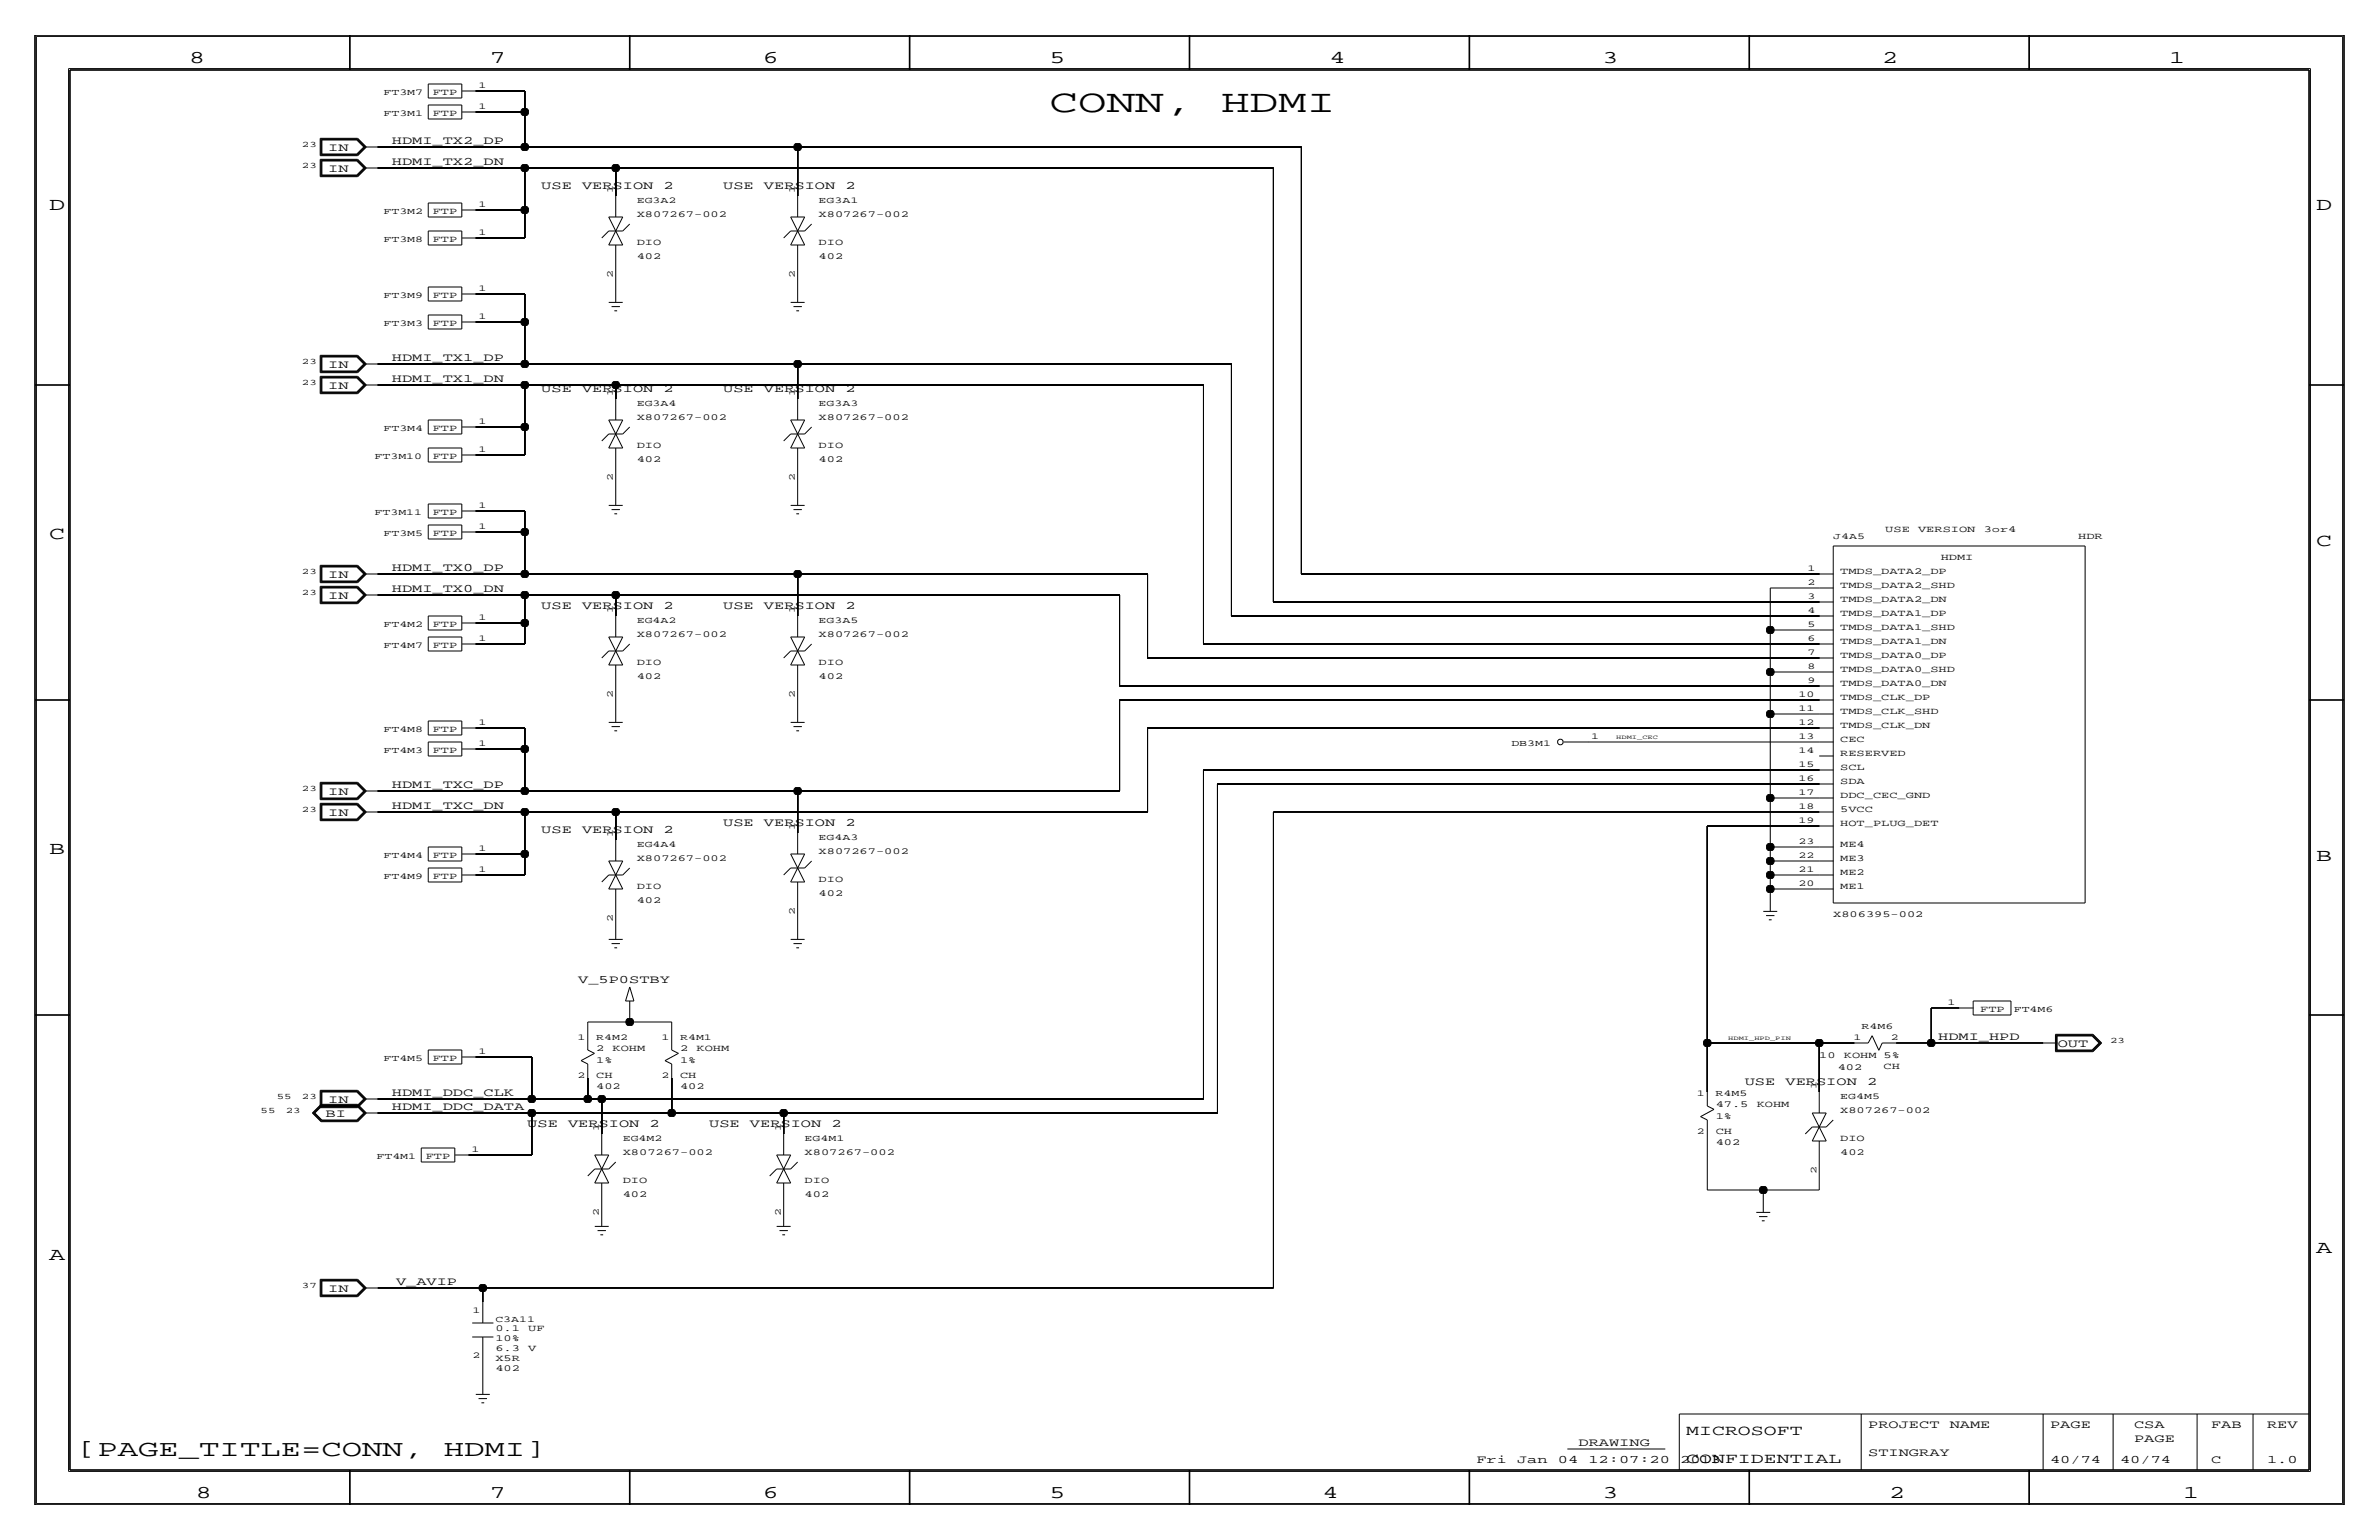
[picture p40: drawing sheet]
<svg xmlns="http://www.w3.org/2000/svg" width="432mm" height="279mm" viewBox="0 0 432 279" stroke-linecap="round" stroke-linejoin="round" font-family="sans-serif">
<defs><g id="words">
<g font-size="5.8">
<text x="190.5" y="20.3">CONN,</text>
<text x="221.6" y="20.3">HDMI</text>
</g>
<g font-size="4.2">
<text x="14" y="264.2">[PAGE_TITLE=CONN,</text>
<text x="80.6" y="264.2">HDMI]</text>
</g>
<g font-size="3.3">
<text x="34.3" y="11.4">8</text>
<text x="88.9" y="11.4">7</text>
<text x="138.5" y="11.4">6</text>
<text x="190.5" y="11.4">5</text>
<text x="241.3" y="11.4">4</text>
<text x="290.8" y="11.4">3</text>
<text x="341.6" y="11.4">2</text>
<text x="393.7" y="11.4">1</text>
<text x="8.9" y="38.1">D</text>
<text x="420.4" y="38.1">D</text>
<text x="8.9" y="97.8">C</text>
<text x="420.4" y="99.1">C</text>
<text x="8.9" y="154.9">B</text>
<text x="420.4" y="156.2">B</text>
<text x="420.4" y="227.3">A</text>
<text x="8.9" y="228.6">A</text>
<text x="35.6" y="271.8">8</text>
<text x="88.9" y="271.8">7</text>
<text x="138.4" y="271.8">6</text>
<text x="190.5" y="271.8">5</text>
<text x="240" y="271.8">4</text>
<text x="290.8" y="271.8">3</text>
<text x="342.9" y="271.8">2</text>
<text x="396.2" y="271.8">1</text>
</g>
<g font-size="2.6">
<text x="306.1" y="260.4">MICROSOFT</text>
<text x="306.1" y="265.4">CONFIDENTIAL</text>
</g>
<g font-size="2.1">
<text x="59.6" y="27.4">IN</text>
<text x="71.1" y="30">HDMI_TX2_DN</text>
<text x="71.1" y="26.2">HDMI_TX2_DP</text>
<text x="59.6" y="31.2">IN</text>
<text x="98.2" y="34.3">USE</text>
<text x="105.6" y="34.3">VERSION</text>
<text x="120.4" y="34.3">2</text>
<text x="131.3" y="34.3">USE</text>
<text x="138.7" y="34.3">VERSION</text>
<text x="153.5" y="34.3">2</text>
<text x="71.1" y="65.5">HDMI_TX1_DP</text>
<text x="59.6" y="70.6">IN</text>
<text x="59.6" y="66.8">IN</text>
<text x="71.1" y="69.3">HDMI_TX1_DN</text>
<text x="98.2" y="71.1">USE</text>
<text x="105.6" y="71.1">VERSION</text>
<text x="120.4" y="71.1">2</text>
<text x="131.3" y="71.1">USE</text>
<text x="138.7" y="71.1">VERSION</text>
<text x="153.5" y="71.1">2</text>
<text x="59.6" y="104.9">IN</text>
<text x="71.1" y="107.4">HDMI_TX0_DN</text>
<text x="71.1" y="103.6">HDMI_TX0_DP</text>
<text x="59.6" y="108.7">IN</text>
<text x="98.2" y="110.5">USE</text>
<text x="105.6" y="110.5">VERSION</text>
<text x="120.4" y="110.5">2</text>
<text x="131.3" y="110.5">USE</text>
<text x="138.7" y="110.5">VERSION</text>
<text x="153.5" y="110.5">2</text>
<text x="71.1" y="143">HDMI_TXC_DP</text>
<text x="59.6" y="148.1">IN</text>
<text x="59.6" y="144.3">IN</text>
<text x="71.1" y="146.8">HDMI_TXC_DN</text>
<text x="131.3" y="149.9">USE</text>
<text x="138.7" y="149.9">VERSION</text>
<text x="153.5" y="149.9">2</text>
<text x="98.2" y="151.1">USE</text>
<text x="105.6" y="151.1">VERSION</text>
<text x="120.4" y="151.1">2</text>
<text x="105" y="178.4">V_5P0STBY</text>
<text x="351.8" y="188.7">HDMI_HPD</text>
<text x="373.5" y="190">OUT</text>
<text x="316.7" y="196.8">USE</text>
<text x="324.1" y="196.8">VERSION</text>
<text x="338.9" y="196.8">2</text>
<text x="59.1" y="202.7">BI</text>
<text x="59.6" y="200.2">IN</text>
<text x="71.1" y="198.9">HDMI_DDC_CLK</text>
<text x="71.1" y="201.4">HDMI_DDC_DATA</text>
<text x="95.7" y="204.5">USE</text>
<text x="103.1" y="204.5">VERSION</text>
<text x="117.9" y="204.5">2</text>
<text x="128.7" y="204.5">USE</text>
<text x="136.1" y="204.5">VERSION</text>
<text x="150.9" y="204.5">2</text>
<text x="71.9" y="233.2">V_AVIP</text>
<text x="59.6" y="234.4">IN</text>
<text x="286.5" y="262.4">DRAWING</text>
<text x="339.1" y="259.1">PROJECT</text>
<text x="353.9" y="259.1">NAME</text>
<text x="372.1" y="259.1">PAGE</text>
<text x="387.4" y="259.1">CSA</text>
<text x="387.4" y="261.6">PAGE</text>
<text x="401.3" y="259.1">FAB</text>
<text x="411.5" y="259.1">REV</text>
<text x="268" y="265.4">Fri</text>
<text x="275.4" y="265.4">Jan</text>
<text x="282.8" y="265.4">04</text>
<text x="288.3" y="265.4">12:07:20</text>
<text x="305" y="265.4">2013</text>
<text x="339.1" y="264.2">STINGRAY</text>
<text x="372.1" y="265.4">40/74</text>
<text x="384.8" y="265.4">40/74</text>
<text x="401.3" y="265.4">C</text>
<text x="411.5" y="265.4">1.0</text>
</g>
<g font-size="1.7">
<text x="78.5" y="17.3">FTP</text>
<text x="78.5" y="21.1">FTP</text>
<text x="78.5" y="38.9">FTP</text>
<text x="115.6" y="39.4">X807267-002</text>
<text x="148.6" y="39.4">X807267-002</text>
<text x="78.5" y="43.9">FTP</text>
<text x="115.6" y="44.4">DIO</text>
<text x="115.6" y="47">402</text>
<text x="148.6" y="47">402</text>
<text x="148.6" y="44.5">DIO</text>
<text x="78.5" y="54.1">FTP</text>
<text x="78.5" y="59.2">FTP</text>
<text x="115.6" y="76.2">X807267-002</text>
<text x="148.6" y="76.2">X807267-002</text>
<text x="78.5" y="83.3">FTP</text>
<text x="78.5" y="78.2">FTP</text>
<text x="115.6" y="81.3">DIO</text>
<text x="115.6" y="83.8">402</text>
<text x="148.6" y="81.3">DIO</text>
<text x="148.6" y="83.8">402</text>
<text x="78.5" y="93.5">FTP</text>
<text x="78.5" y="97.3">FTP</text>
<text x="342.2" y="96.5">USE</text>
<text x="348.1" y="96.5">VERSION</text>
<text x="352.2" y="101.6">HDMI</text>
<text x="360.1" y="96.5">3or4</text>
<text x="377.2" y="97.8">HDR</text>
<text x="334" y="106.7">TMDS_DATA2_SHD</text>
<text x="334" y="104.1">TMDS_DATA2_DP</text>
<text x="78.5" y="113.8">FTP</text>
<text x="334" y="111.8">TMDS_DATA1_DP</text>
<text x="334" y="109.2">TMDS_DATA2_DN</text>
<text x="78.5" y="117.6">FTP</text>
<text x="115.6" y="115.6">X807267-002</text>
<text x="148.6" y="115.6">X807267-002</text>
<text x="334" y="119.4">TMDS_DATA0_DP</text>
<text x="334" y="116.8">TMDS_DATA1_DN</text>
<text x="334" y="114.3">TMDS_DATA1_SHD</text>
<text x="115.6" y="123.2">402</text>
<text x="115.6" y="120.7">DIO</text>
<text x="148.6" y="120.7">DIO</text>
<text x="148.6" y="123.2">402</text>
<text x="334" y="124.5">TMDS_DATA0_DN</text>
<text x="334" y="121.9">TMDS_DATA0_SHD</text>
<text x="334" y="129.5">TMDS_CLK_SHD</text>
<text x="334" y="127">TMDS_CLK_DP</text>
<text x="78.5" y="132.8">FTP</text>
<text x="78.5" y="136.7">FTP</text>
<text x="334" y="132.1">TMDS_CLK_DN</text>
<text x="334" y="137.2">RESERVED</text>
<text x="334" y="134.6">CEC</text>
<text x="334" y="139.7">SCL</text>
<text x="334" y="142.2">SDA</text>
<text x="334" y="144.8">DDC_CEC_GND</text>
<text x="334" y="147.3">5VCC</text>
<text x="334" y="149.9">HOT_PLUG_DET</text>
<text x="78.5" y="155.7">FTP</text>
<text x="148.6" y="154.9">X807267-002</text>
<text x="334" y="153.7">ME4</text>
<text x="78.5" y="159.5">FTP</text>
<text x="115.6" y="161.3">DIO</text>
<text x="115.6" y="156.2">X807267-002</text>
<text x="148.6" y="160">DIO</text>
<text x="334" y="156.2">ME3</text>
<text x="334" y="158.7">ME2</text>
<text x="334" y="161.3">ME1</text>
<text x="115.6" y="163.8">402</text>
<text x="148.6" y="162.6">402</text>
<text x="332.7" y="166.4">X806395-002</text>
<text x="359.4" y="183.6">FTP</text>
<text x="108.2" y="190.8">2</text>
<text x="111.2" y="190.8">KOHM</text>
<text x="123.4" y="190.8">2</text>
<text x="126.4" y="190.8">KOHM</text>
<text x="78.5" y="192.5">FTP</text>
<text x="108.2" y="192.8">1%</text>
<text x="108.2" y="195.6">CH</text>
<text x="108.2" y="197.6">402</text>
<text x="123.4" y="195.6">CH</text>
<text x="123.4" y="192.8">1%</text>
<text x="123.4" y="197.6">402</text>
<text x="330.2" y="192">10</text>
<text x="333.6" y="194.1">402</text>
<text x="334.7" y="192">KOHM</text>
<text x="341.9" y="192">5%</text>
<text x="341.9" y="194">CH</text>
<text x="311.4" y="202.9">1%</text>
<text x="311.4" y="200.9">47.5</text>
<text x="318.8" y="200.9">KOHM</text>
<text x="334" y="201.9">X807267-002</text>
<text x="113" y="209.6">X807267-002</text>
<text x="146" y="209.6">X807267-002</text>
<text x="311.4" y="205.7">CH</text>
<text x="311.4" y="207.8">402</text>
<text x="334" y="209.6">402</text>
<text x="334" y="207">DIO</text>
<text x="77.3" y="210.3">FTP</text>
<text x="113" y="214.6">DIO</text>
<text x="146" y="214.6">DIO</text>
<text x="113" y="217.2">402</text>
<text x="146" y="217.2">402</text>
<text x="89.9" y="241.6">0.1</text>
<text x="89.9" y="245.1">6.3</text>
<text x="89.9" y="243.3">10%</text>
<text x="95.9" y="241.6">UF</text>
<text x="95.9" y="245.1">V</text>
<text x="89.9" y="248.7">402</text>
<text x="89.9" y="246.9">X5R</text>
</g>
<g font-size="1.6">
<text x="69.6" y="17.3">FT3M7</text>
<text x="86.9" y="16">1</text>
<text x="69.6" y="21.1">FT3M1</text>
<text x="86.9" y="19.8">1</text>
<text x="111.3" y="35.1" transform="rotate(-90 111.3 35.1)">1</text>
<text x="144.3" y="35.1" transform="rotate(-90 144.3 35.1)">1</text>
<text x="69.6" y="38.9">FT3M2</text>
<text x="86.9" y="37.6">1</text>
<text x="115.6" y="36.8">EG3A2</text>
<text x="148.6" y="36.8">EG3A1</text>
<text x="69.6" y="43.9">FT3M8</text>
<text x="86.9" y="42.7">1</text>
<text x="86.9" y="52.8">1</text>
<text x="111.3" y="50.4" transform="rotate(-90 111.3 50.4)">2</text>
<text x="144.3" y="50.4" transform="rotate(-90 144.3 50.4)">2</text>
<text x="69.6" y="54.1">FT3M9</text>
<text x="69.6" y="59.2">FT3M3</text>
<text x="86.9" y="57.9">1</text>
<text x="111.3" y="71.9" transform="rotate(-90 111.3 71.9)">1</text>
<text x="144.3" y="71.9" transform="rotate(-90 144.3 71.9)">1</text>
<text x="86.9" y="77">1</text>
<text x="115.6" y="73.7">EG3A4</text>
<text x="148.6" y="73.7">EG3A3</text>
<text x="68" y="83.3">FT3M10</text>
<text x="69.6" y="78.2">FT3M4</text>
<text x="86.9" y="82">1</text>
<text x="111.3" y="87.2" transform="rotate(-90 111.3 87.2)">2</text>
<text x="144.3" y="87.2" transform="rotate(-90 144.3 87.2)">2</text>
<text x="68" y="93.5">FT3M11</text>
<text x="86.9" y="92.2">1</text>
<text x="69.6" y="97.3">FT3M5</text>
<text x="86.9" y="96">1</text>
<text x="332.7" y="97.8">J4A5</text>
<text x="328.1" y="103.6">1</text>
<text x="328.1" y="106.2">2</text>
<text x="69.6" y="113.8">FT4M2</text>
<text x="86.9" y="112.5">1</text>
<text x="111.3" y="111.3" transform="rotate(-90 111.3 111.3)">1</text>
<text x="115.6" y="113">EG4A2</text>
<text x="144.3" y="111.3" transform="rotate(-90 144.3 111.3)">1</text>
<text x="148.6" y="113">EG3A5</text>
<text x="328.1" y="108.7">3</text>
<text x="328.1" y="113.8">5</text>
<text x="328.1" y="111.3">4</text>
<text x="69.6" y="117.6">FT4M7</text>
<text x="86.9" y="116.3">1</text>
<text x="328.1" y="116.3">6</text>
<text x="328.1" y="118.9">7</text>
<text x="328.1" y="121.4">8</text>
<text x="328.1" y="124">9</text>
<text x="86.9" y="131.6">1</text>
<text x="111.3" y="126.6" transform="rotate(-90 111.3 126.6)">2</text>
<text x="144.3" y="126.6" transform="rotate(-90 144.3 126.6)">2</text>
<text x="326.4" y="129">11</text>
<text x="326.4" y="126.5">10</text>
<text x="326.4" y="131.6">12</text>
<text x="69.6" y="132.8">FT4M8</text>
<text x="69.6" y="136.7">FT4M3</text>
<text x="86.9" y="135.4">1</text>
<text x="274.3" y="135.4">DB3M1</text>
<text x="288.8" y="134.1">1</text>
<text x="326.4" y="136.7">14</text>
<text x="326.4" y="134.1">13</text>
<text x="326.4" y="141.7">16</text>
<text x="326.4" y="139.2">15</text>
<text x="326.4" y="149.4">19</text>
<text x="326.4" y="144.3">17</text>
<text x="326.4" y="146.8">18</text>
<text x="69.6" y="155.7">FT4M4</text>
<text x="86.9" y="154.4">1</text>
<text x="111.3" y="151.9" transform="rotate(-90 111.3 151.9)">1</text>
<text x="115.6" y="153.7">EG4A4</text>
<text x="144.3" y="150.6" transform="rotate(-90 144.3 150.6)">1</text>
<text x="148.6" y="152.4">EG4A3</text>
<text x="326.4" y="153.2">23</text>
<text x="326.4" y="155.7">22</text>
<text x="69.6" y="159.5">FT4M9</text>
<text x="86.9" y="158.2">1</text>
<text x="326.4" y="158.2">21</text>
<text x="326.4" y="160.8">20</text>
<text x="111.3" y="167.2" transform="rotate(-90 111.3 167.2)">2</text>
<text x="144.3" y="166" transform="rotate(-90 144.3 166)">2</text>
<text x="353.5" y="182.4">1</text>
<text x="365.5" y="183.6">FT4M6</text>
<text x="86.9" y="191.3">1</text>
<text x="104.8" y="188.7">1</text>
<text x="108.2" y="188.7">R4M2</text>
<text x="120" y="188.7">1</text>
<text x="123.4" y="188.7">R4M1</text>
<text x="336.4" y="188.7">1</text>
<text x="337.9" y="186.7">R4M6</text>
<text x="343.2" y="188.7">2</text>
<text x="69.6" y="192.5">FT4M5</text>
<text x="104.8" y="195.6">2</text>
<text x="120" y="195.6">2</text>
<text x="329.7" y="197.6" transform="rotate(-90 329.7 197.6)">1</text>
<text x="308" y="198.9">1</text>
<text x="311.4" y="198.9">R4M5</text>
<text x="334" y="199.4">EG4M5</text>
<text x="85.6" y="209">1</text>
<text x="108.7" y="205.2" transform="rotate(-90 108.7 205.2)">1</text>
<text x="113" y="207">EG4M2</text>
<text x="141.7" y="205.2" transform="rotate(-90 141.7 205.2)">1</text>
<text x="146" y="207">EG4M1</text>
<text x="308" y="205.7">2</text>
<text x="68.3" y="210.3">FT4M1</text>
<text x="329.7" y="213" transform="rotate(-90 329.7 213)">2</text>
<text x="108.7" y="220.6" transform="rotate(-90 108.7 220.6)">2</text>
<text x="141.7" y="220.6" transform="rotate(-90 141.7 220.6)">2</text>
<text x="85.8" y="238.3">1</text>
<text x="89.9" y="239.8">C3A11</text>
<text x="85.8" y="246.4">2</text>
</g>
<g font-size="1.5">
<text x="54.8" y="26.7">23</text>
<text x="54.8" y="30.5">23</text>
<text x="54.8" y="66">23</text>
<text x="54.8" y="69.8">23</text>
<text x="54.8" y="107.9">23</text>
<text x="54.8" y="104.1">23</text>
<text x="54.8" y="143.5">23</text>
<text x="54.8" y="147.3">23</text>
<text x="383" y="189.2">23</text>
<text x="47.3" y="201.9">55</text>
<text x="50.2" y="199.4">55</text>
<text x="51.9" y="201.9">23</text>
<text x="54.8" y="199.4">23</text>
<text x="54.8" y="233.7">37</text>
</g>
<g font-size="1.1">
<text x="293.4" y="134.1">HDMI_CEC</text>
<text x="313.7" y="188.7">HDMI_HPD_PIN</text>
</g>
</g></defs>
<!-- layer: Nets -->
<g fill="none" stroke="#000" stroke-width=".18">
<path d="M86.4 16.5h8.9zM95.2 16.5v3.8zM68.6 30.5h26.6zM68.6 26.7h26.6zM86.4 38.1h8.9zM86.4 20.3h8.9zM95.2 38.1v5.1zM95.2 30.5v7.6zM95.2 30.5h16.6zM95.2 26.7h49.6zM95.2 20.3v6.4zM111.8 30.5v5.1z"/>
<path d="M111.8 30.5h119.3zM144.8 26.7v8.9zM144.8 26.7h91.4zM231.1 30.5v78.7zM236.2 26.7v77.4zM86.4 43.2h8.9zM86.4 53.3h8.9zM86.4 58.4h8.9zM95.2 53.3v5.1zM95.2 58.4v7.6zM111.8 48.3v5zM144.8 48.3v5z"/>
<path d="M68.6 66h26.6zM68.6 69.8h26.6zM86.4 77.5h8.9zM95.2 66h49.6zM95.2 77.5v5zM95.2 69.8v7.7zM95.2 69.8h16.6zM111.8 69.9v2.5zM111.8 69.8h106.6zM144.8 66v6.4zM144.8 66h78.7zM218.4 69.8v47z"/>
<path d="M223.5 66v45.8zM86.4 82.5h8.9zM86.4 92.7h8.9zM86.4 96.5h8.9zM95.2 92.7v3.8zM95.2 96.5v7.6zM111.8 85.1v5.1zM144.8 85.1v5.1zM68.6 107.9h26.6zM68.6 104.1h26.6zM86.4 116.8h8.9zM86.4 113h8.9z"/>
<path d="M95.2 113v3.8zM95.2 107.9v5.1zM95.2 107.9h16.6zM95.2 104.1h49.6zM111.8 108v3.8zM111.8 107.9h91.4zM144.8 104.1v7.7zM144.8 104.1h63.5zM203.2 108v16.5zM208.3 104.1v15.3zM208.3 119.4h121.9zM218.4 116.8h111.8z"/>
<path d="M223.5 111.8h106.7zM231.1 109.2h99.1zM236.2 104.1h94zM321.3 114.3v7.6zM321.3 106.7v7.6zM321.3 106.7h8.9zM321.3 114.3h8.9zM86.4 132.1h8.9zM86.4 135.9h8.9zM95.2 132.1v3.8zM95.2 135.9v7.6zM111.8 124.5v5z"/>
<path d="M144.8 124.5v5zM203.2 124.5h127zM203.2 127v16.5zM203.2 127h127zM208.3 132.1v15.2zM208.3 132.1h121.9zM218.4 139.7v59.7zM218.4 139.7h111.8zM288.3 134.6h41.9zM321.3 129.5v15.3zM321.3 121.9v7.6zM321.3 129.5h8.9z"/>
<path d="M321.3 121.9h8.9zM68.6 143.5h26.6zM68.6 147.3h26.6zM86.4 158.8h8.9zM86.4 154.9h8.9zM95.2 143.5h49.6zM95.2 154.9v3.9zM95.2 147.3v7.6zM95.2 147.3h16.6zM111.8 147.3v5.1zM111.8 147.3h96.5zM144.8 143.5v7.6z"/>
<path d="M144.8 143.5h58.4zM221 142.2v59.7zM221 142.2h109.2zM231.1 147.3h99.1zM231.1 147.3v86.4zM309.9 149.9h20.3zM309.9 149.9v39.3zM321.3 158.7v2.6zM321.3 156.2v2.6zM321.3 153.7v2.5zM321.3 144.8v8.9zM321.3 158.8h8.9z"/>
<path d="M321.3 156.2h8.9zM321.3 153.7h8.9zM321.3 144.8h8.9zM111.8 165.1v3.8zM144.8 163.8v5.1zM321.3 161.3v2.5zM321.3 161.3h8.9zM68.6 199.4h27.9zM86.4 191.8h10.1zM96.5 191.8v7.6zM96.5 199.4h10.2zM106.7 195.6v3.8z"/>
<path d="M106.7 199.4h2.5zM106.7 185.4v2.6zM106.7 185.4h7.6zM109.2 199.4v6.3zM109.2 199.4h109.2zM114.3 182.9v2.5zM114.3 185.4h7.6zM121.9 195.6v6.3zM121.9 185.4v2.6zM309.9 189.2v8.9zM309.9 189.2h20.3zM330.2 189.2h6.4z"/>
<path d="M330.2 189.2v8.9zM344.2 189.2h6.3zM350.5 182.9h5.1zM350.5 182.9v6.3zM350.5 189.2h20.3zM68.6 201.9h27.9zM85.1 209.5h11.4zM96.5 201.9v7.6zM96.5 201.9h25.4zM109.2 218.4v2.6zM121.9 201.9h20.3zM142.2 201.9v3.8z"/>
<path d="M142.2 201.9h78.8zM142.2 218.4v2.6zM309.9 205.7v10.2zM309.9 215.9h10.1zM320 215.9h10.2zM320 215.9v2.5zM330.2 210.8v5.1zM68.6 233.7h19zM87.6 233.7v2.5zM87.6 233.7h143.5zM87.6 246.4v5.1z"/>
</g>
<g fill="#000" stroke="#000" stroke-width=".18">
<circle cx="95.2" cy="26.7" r=".72"/>
<circle cx="95.2" cy="38.1" r=".72"/>
<circle cx="95.2" cy="20.3" r=".72"/>
<circle cx="95.2" cy="30.5" r=".72"/>
<circle cx="111.8" cy="30.5" r=".72"/>
<circle cx="144.8" cy="26.7" r=".72"/>
<circle cx="95.2" cy="58.4" r=".72"/>
<circle cx="95.2" cy="77.5" r=".72"/>
<circle cx="95.2" cy="69.9" r=".72"/>
<circle cx="95.2" cy="66" r=".72"/>
<circle cx="111.8" cy="69.9" r=".72"/>
<circle cx="144.8" cy="66" r=".72"/>
<circle cx="95.2" cy="96.5" r=".72"/>
<circle cx="95.2" cy="113" r=".72"/>
<circle cx="95.2" cy="108" r=".72"/>
<circle cx="95.2" cy="104.1" r=".72"/>
<circle cx="111.8" cy="108" r=".72"/>
<circle cx="144.8" cy="104.1" r=".72"/>
<circle cx="321.3" cy="114.3" r=".72"/>
<circle cx="95.2" cy="135.9" r=".72"/>
<circle cx="321.3" cy="121.9" r=".72"/>
<circle cx="321.3" cy="129.5" r=".72"/>
<circle cx="95.2" cy="147.3" r=".72"/>
<circle cx="95.2" cy="154.9" r=".72"/>
<circle cx="95.2" cy="143.5" r=".72"/>
<circle cx="111.8" cy="147.3" r=".72"/>
<circle cx="144.8" cy="143.5" r=".72"/>
<circle cx="321.3" cy="153.7" r=".72"/>
<circle cx="321.3" cy="158.8" r=".72"/>
<circle cx="321.3" cy="156.2" r=".72"/>
<circle cx="321.3" cy="144.8" r=".72"/>
<circle cx="321.3" cy="161.3" r=".72"/>
<circle cx="96.5" cy="199.4" r=".72"/>
<circle cx="106.7" cy="199.4" r=".72"/>
<circle cx="109.2" cy="199.4" r=".72"/>
<circle cx="114.3" cy="185.4" r=".72"/>
<circle cx="309.9" cy="189.2" r=".72"/>
<circle cx="330.2" cy="189.2" r=".72"/>
<circle cx="350.5" cy="189.2" r=".72"/>
<circle cx="96.5" cy="201.9" r=".72"/>
<circle cx="121.9" cy="201.9" r=".72"/>
<circle cx="142.2" cy="201.9" r=".72"/>
<circle cx="320" cy="215.9" r=".72"/>
<circle cx="87.6" cy="233.7" r=".72"/>
</g>
<!-- layer: Components -->
<g fill="none" stroke="#000" stroke-width=".18">
<path d="M77.7 17.8h6.1zM77.7 15.2v2.6zM77.7 15.2h6.1zM77.7 19.1v2.5zM77.7 19.1h6.1zM83.8 16.5h2.6zM83.8 15.2v2.6zM83.8 19.1v2.5zM58.1 28.9v3.2zM58.1 32.1h6.8zM58.1 25.1v3.1zM58.1 28.2h6.8z"/>
<path d="M58.1 28.9h6.8zM58.1 25.1h6.8zM58.2 29h6.7zM58.2 25.2h6.7zM58.2 29v3zM58.2 32h6.7zM58.2 25.2v2.9zM58.2 28.1h6.7zM58.3 29.1v2.8zM58.3 31.9h6.5zM58.3 25.3v2.7zM58.3 28h6.5z"/>
<path d="M58.3 29.1h6.5zM58.3 25.3h6.5zM58.4 29.2h6.4zM58.4 29.2v2.5zM58.4 31.8h6.4zM58.4 25.4h6.4zM58.4 25.4v2.5zM58.4 27.9h6.4zM64.8 29.2l1.2 1.3zM64.8 25.4l1.2 1.3zM64.8 31.8l1.2-1.3zM64.8 27.9l1.2-1.2z"/>
<path d="M64.8 31.9l1.4-1.4zM64.8 28l1.4-1.3zM64.8 29.1l1.4 1.4zM64.8 25.3l1.4 1.4zM64.9 29l1.4 1.5zM64.9 25.2l1.4 1.5zM64.9 32l1.4-1.5zM64.9 28.1l1.4-1.4zM64.9 32.1l1.6-1.6zM64.9 28.2l1.6-1.5zM64.9 28.9l1.6 1.6zM64.9 25.1l1.6 1.6z"/>
<path d="M66 30.5h2.6zM66 26.7h2.6zM77.7 39.4h6.1zM77.7 36.8v2.6zM77.7 36.8h6.1zM77.7 21.6h6.1zM83.8 38.1h2.6zM83.8 20.3h2.6zM83.8 36.8v2.6zM110.5 39.4l2.5 5zM110.5 39.4h2.5zM111.8 35.6v3.8z"/>
<path d="M113 39.4l-2.5 5zM143.5 39.4h2.5zM143.5 39.4l2.6 5zM144.8 35.6v3.8zM146.1 39.4l-2.6 5zM77.7 54.6h6.1zM77.7 52.1v2.5zM77.7 52.1h6.1zM77.7 44.4h6.1zM77.7 41.9v2.5zM77.7 41.9h6.1zM77.7 59.7h6.1z"/>
<path d="M77.7 57.2v2.5zM77.7 57.2h6.1zM83.8 53.3h2.6zM83.8 43.2h2.6zM83.8 58.4h2.6zM83.8 52.1v2.5zM83.8 41.9v2.5zM83.8 57.2v2.5zM109.2 43.2l1.3-1.3zM110.5 41.9h2.5zM110.5 44.4h2.5zM110.5 54.9h2.5z"/>
<path d="M111 55.6h1.5zM111.5 56.4h.5zM111.8 44.4v3.9zM111.8 53.3v1.6zM113 41.9l1.3-1.3zM143.5 41.9h2.6zM143.5 41.9l-1.3 1.3zM143.5 44.4h2.6zM143.5 54.9h2.6zM144 55.6h1.5zM144.5 56.4h.5zM144.8 44.4v3.9z"/>
<path d="M144.8 53.3v1.6zM146 41.9l1.3-1.3zM58.1 68.3v3.1zM58.1 71.4h6.8zM58.1 64.5v3.1zM58.1 67.6h6.8zM58.1 68.3h6.8zM58.1 64.5h6.8zM58.2 68.4h6.7zM58.2 64.6h6.7zM58.2 68.4v2.9zM58.2 71.3h6.7z"/>
<path d="M58.2 64.6v2.9zM58.2 67.5h6.7zM58.3 68.5v2.7zM58.3 71.2h6.5zM58.3 64.7v2.7zM58.3 67.4h6.5zM58.3 68.5h6.5zM58.3 64.7h6.5zM58.4 68.6h6.4zM58.4 68.6v2.5zM58.4 71.1h6.4zM58.4 64.8h6.4z"/>
<path d="M58.4 64.8v2.5zM58.4 67.3h6.4zM64.8 68.6l1.2 1.2zM64.8 64.8l1.2 1.2zM64.8 71.1l1.2-1.3zM64.8 67.3l1.2-1.3zM64.8 71.2l1.4-1.3zM64.8 67.4l1.4-1.4zM64.8 68.5l1.4 1.3zM64.8 64.7l1.4 1.3zM64.9 68.4l1.4 1.4zM64.9 64.6l1.4 1.4z"/>
<path d="M64.9 71.3l1.4-1.4zM64.9 67.5l1.4-1.5zM64.9 71.4l1.6-1.6zM64.9 67.6l1.6-1.6zM64.9 68.3l1.6 1.5zM64.9 64.5l1.6 1.5zM66 69.8h2.6zM66 66h2.6zM77.7 78.7h6.1zM77.7 76.2v2.5zM77.7 76.2h6.1zM83.8 77.5h2.6z"/>
<path d="M83.8 76.2v2.5zM110.5 78.7h2.5zM110.5 78.7l-1.3 1.3zM110.5 76.2l2.5 5.1zM110.5 76.2h2.5zM111.8 72.4v3.8zM113 76.2l-2.5 5.1zM113 78.7l1.3-1.2zM143.5 76.2h2.5zM143.5 78.7h2.6zM143.5 78.7l-1.3 1.3zM143.5 76.2l2.6 5.1z"/>
<path d="M144.8 72.4v3.8zM146 78.7l1.3-1.2zM146.1 76.2l-2.6 5.1zM77.7 94h6.1zM77.7 91.4v2.6zM77.7 91.4h6.1zM77.7 83.8h6.1zM77.7 81.3v2.5zM77.7 81.3h6.1zM77.7 97.8h6.1zM77.7 95.2v2.6zM77.7 95.2h6.1z"/>
<path d="M83.8 92.7h2.6zM83.8 82.5h2.6zM83.8 96.5h2.6zM83.8 91.4v2.6zM83.8 81.3v2.5zM83.8 95.2v2.6zM110.5 91.7h2.5zM110.5 81.3h2.5zM111 92.5h1.5zM111.5 93.2h.5zM111.8 90.2v1.5zM111.8 81.3v3.8z"/>
<path d="M143.5 91.7h2.6zM143.5 81.3h2.6zM144 92.5h1.5zM144.5 93.2h.5zM144.8 90.2v1.5zM144.8 81.3v3.8zM332.7 99.1h45.8zM332.7 99.1v64.7zM378.5 99.1v64.7zM58.1 106.4v3.1zM58.1 109.5h6.8zM58.1 102.6v3.1z"/>
<path d="M58.1 105.7h6.8zM58.1 106.4h6.8zM58.1 102.6h6.8zM58.2 106.5h6.7zM58.2 102.7h6.7zM58.2 106.5v2.9zM58.2 109.4h6.7zM58.2 102.7v2.9zM58.2 105.6h6.7zM58.3 106.6v2.7zM58.3 109.3h6.5zM58.3 102.8v2.7z"/>
<path d="M58.3 105.5h6.5zM58.3 106.6h6.5zM58.3 102.8h6.5zM58.4 106.7h6.4zM58.4 106.7v2.5zM58.4 109.2h6.4zM58.4 102.9h6.4zM58.4 102.9v2.5zM58.4 105.4h6.4zM64.8 106.7l1.2 1.2zM64.8 102.9l1.2 1.2zM64.8 109.2l1.2-1.2z"/>
<path d="M64.8 105.4l1.2-1.3zM64.8 109.3l1.4-1.3zM64.8 105.5l1.4-1.4zM64.8 106.6l1.4 1.3zM64.8 102.8l1.4 1.3zM64.9 106.5l1.4 1.4zM64.9 102.7l1.4 1.4zM64.9 109.4l1.4-1.5zM64.9 105.6l1.4-1.5zM64.9 109.5l1.6-1.6zM64.9 105.7l1.6-1.6zM64.9 106.4l1.6 1.5z"/>
<path d="M64.9 102.6l1.6 1.5zM66 107.9h2.6zM66 104.1h2.6zM77.7 118.1h6.1zM77.7 115.6v2.5zM77.7 115.6h6.1zM77.7 114.3h6.1zM77.7 111.8v2.5zM77.7 111.8h6.1zM83.8 116.8h2.6zM83.8 113h2.6zM83.8 115.6v2.5z"/>
<path d="M83.8 111.8v2.5zM110.5 118.1h2.5zM110.5 118.1l-1.3 1.3zM110.5 115.6l2.5 5.1zM110.5 115.6h2.5zM111.8 111.8v3.8zM113 115.6l-2.5 5.1zM113 118.1l1.3-1.3zM143.5 115.6h2.5zM143.5 118.1h2.6zM143.5 118.1l-1.3 1.3zM143.5 115.6l2.6 5.1z"/>
<path d="M144.8 111.8v3.8zM146 118.1l1.3-1.3zM146.1 115.6l-2.6 5.1zM330.2 119.4h2.5zM330.2 116.8h2.5zM330.2 114.3h2.5zM330.2 111.8h2.5zM330.2 109.2h2.5zM330.2 106.7h2.5zM330.2 104.1h2.5zM77.7 133.3h6.1zM77.7 130.8v2.6z"/>
<path d="M77.7 130.8h6.1zM77.7 137.2h6.1zM77.7 134.6v2.6zM77.7 134.6h6.1zM83.8 132.1h2.6zM83.8 135.9h2.6zM83.8 130.8v2.6zM83.8 134.6v2.6zM110.5 131.1h2.5zM110.5 120.7h2.5zM111 131.8h1.5zM111.5 132.6h.5z"/>
<path d="M111.8 129.5v1.6zM111.8 120.7v3.8zM143.5 131.1h2.6zM143.5 120.7h2.6zM144 131.8h1.5zM144.5 132.6h.5zM144.8 129.5v1.6zM144.8 120.7v3.8zM283.8 134.6h4.5zM330.2 132.1h2.5zM330.2 137.2h2.5zM330.2 139.7h2.5z"/>
<path d="M330.2 129.5h2.5zM330.2 127h2.5zM330.2 124.5h2.5zM330.2 134.6h2.5zM330.2 121.9h2.5zM58.1 145.7v3.2zM58.1 148.9h6.8zM58.1 141.9v3.2zM58.1 145.1h6.8zM58.1 145.7h6.8zM58.1 141.9h6.8zM58.2 145.8h6.7z"/>
<path d="M58.2 142h6.7zM58.2 145.8v3zM58.2 148.8h6.7zM58.2 142v3zM58.2 145h6.7zM58.3 145.9v2.8zM58.3 148.7h6.5zM58.3 142.1v2.8zM58.3 144.9h6.5zM58.3 145.9h6.5zM58.3 142.1h6.5zM58.4 146h6.4z"/>
<path d="M58.4 146v2.6zM58.4 148.6h6.4zM58.4 142.2h6.4zM58.4 142.2v2.6zM58.4 144.8h6.4zM64.8 146.1l1.2 1.2zM64.8 142.2l1.2 1.3zM64.8 148.6l1.2-1.3zM64.8 144.8l1.2-1.3zM64.8 148.7l1.4-1.4zM64.8 144.9l1.4-1.4zM64.8 145.9l1.4 1.4z"/>
<path d="M64.8 142.1l1.4 1.4zM64.9 145.8l1.4 1.5zM64.9 142l1.4 1.5zM64.9 148.8l1.4-1.5zM64.9 145l1.4-1.5zM64.9 145.7l1.6 1.6zM64.9 141.9l1.6 1.6zM66 147.3h2.6zM66 143.5h2.6zM66.5 147.3l-1.6 1.6zM66.5 143.5l-1.6 1.6zM77.7 157.5v2.5z"/>
<path d="M77.7 157.5h6.1zM77.7 156.2h6.1zM77.7 153.7v2.5zM77.7 153.7h6.1zM83.8 158.8h2.6zM83.8 154.9h2.6zM83.8 157.5v2.5zM83.8 153.7v2.5zM110.5 158.8h2.5zM110.5 158.8l-1.3 1.2zM110.5 156.2l2.5 5.1zM110.5 156.2h2.5z"/>
<path d="M111.8 152.4v3.8zM113 156.2l-2.5 5.1zM113 158.8l1.3-1.3zM143.5 154.9h2.5zM143.5 157.5h2.6zM143.5 157.5l-1.3 1.2zM143.5 154.9l2.6 5.1zM144.8 151.1v3.8zM146 157.5l1.3-1.3zM146.1 154.9l-2.6 5.1zM330.2 142.2h2.5zM330.2 144.8h2.5z"/>
<path d="M330.2 147.3h2.5zM330.2 149.9h2.5zM330.2 153.7h2.5zM330.2 156.2h2.5zM330.2 158.8h2.5zM77.7 160h6.1zM110.5 170.4h2.5zM110.5 161.3h2.5zM111 171.2h1.5zM111.5 172h.5zM111.8 168.9v1.5zM111.8 161.3v3.8z"/>
<path d="M114.3 179.1l-.8 2.5zM114.3 179.1l.8 2.5zM143.5 170.4h2.6zM143.5 160h2.6zM144 171.2h1.5zM144.5 172h.5zM144.8 168.9v1.5zM144.8 160v3.8zM320 165.4h2.6zM320.5 166.1h1.6zM321.1 166.9h.5zM321.3 163.8v1.6z"/>
<path d="M330.2 161.3h2.5zM332.7 163.8h45.8zM58.1 197.8v3.2zM58.1 197.8h6.8zM58.2 197.9h6.7zM58.2 197.9v3zM58.3 198v2.8zM58.3 198h6.5zM58.4 198.1h6.4zM58.4 198.1v2.6zM64.8 198.1l1.2 1.3zM64.8 198l1.4 1.4z"/>
<path d="M64.9 197.9l1.4 1.5zM64.9 197.8l1.6 1.6zM66 199.4h2.6zM77.7 193h6.1zM77.7 190.5v2.5zM77.7 190.5h6.1zM83.8 191.8h2.6zM83.8 190.5v2.5zM105.5 192.4l2.4-1.3zM105.5 192.4l1.2 .6zM106.7 188v2.5zM106.7 193v2.6z"/>
<path d="M106.7 190.5l1.2 .6zM113.5 181.6h1.6zM114.3 181.6v1.3zM120.7 192.4l2.4-1.3zM120.7 192.4l1.2 .6zM121.9 188v2.5zM121.9 193v2.6zM121.9 190.5l1.2 .6zM309.9 198.1v2.6zM330.2 198.1v3.8zM336.6 189.2h2.5zM339.8 187.9l1.2 2.7z"/>
<path d="M339.8 187.9l-.7 1.3zM341.6 189.2h2.6zM341.6 189.2l-.6 1.4zM355.6 182.9h2.5zM358.1 184.1h6.9zM358.1 181.6v2.5zM358.1 181.6h6.9zM365 181.6v2.5zM370.8 189.2h2.6zM373.1 187.7v3.1zM373.1 190.8h6.8zM373.1 187.7h6.8z"/>
<path d="M373.2 187.8v2.9zM373.2 190.7h6.6zM373.2 187.8h6.6zM373.3 187.9v2.7zM373.3 190.6h6.5zM373.3 187.9h6.5zM373.4 188h6.3zM373.4 188v2.5zM373.4 190.5h6.3zM379.7 188l1.3 1.2zM379.7 190.5l1.3-1.3zM379.8 190.6l1.4-1.4z"/>
<path d="M379.8 187.9l1.4 1.3zM379.8 190.7l1.5-1.5zM379.8 187.8l1.5 1.4zM379.9 187.7l1.6 1.5zM379.9 190.8l1.6-1.6zM56.7 201.9l1.6-1.5zM56.7 201.9l1.6 1.6zM56.8 201.9l1.5 1.5zM56.8 201.9l1.5-1.4zM57 201.9l1.4-1.3zM57 201.9l1.4 1.4zM57.1 201.9l1.3-1.2z"/>
<path d="M57.2 201.9l1.2 1.3zM58.1 201h6.8zM58.2 200.9h6.7zM58.3 203.5h6.6zM58.3 200.4h6.6zM58.3 200.8h6.5zM58.3 200.5h6.6zM58.3 203.4h6.6zM58.4 200.6h6.4zM58.4 203.3h6.4zM58.4 200.7h6.4zM58.4 203.2h6.4z"/>
<path d="M64.8 200.7l1.2 1.2zM64.8 200.7l1.2-1.3zM64.8 203.2l1.2-1.3zM64.8 200.8l1.4-1.4zM64.8 203.3l1.4-1.4zM64.8 200.6l1.4 1.3zM64.9 200.5l1.4 1.4zM64.9 200.9l1.4-1.5zM64.9 203.4l1.4-1.5zM64.9 201l1.6-1.6zM64.9 200.4l1.6 1.5zM66 201.9h2.6z"/>
<path d="M66.5 201.9l-1.6 1.6zM76.5 210.8h6.1zM76.5 208.3v2.5zM76.5 208.3h6.1zM82.5 209.5h2.6zM82.5 208.3v2.5zM107.9 209.5h2.6zM107.9 212.1h2.6zM107.9 212.1l-1.2 1.3zM107.9 214.6h2.6zM107.9 209.5l2.6 5.1zM109.2 205.7v3.8z"/>
<path d="M109.2 214.6v3.8zM110.5 212.1l1.3-1.3zM110.5 209.5l-2.6 5.1zM141 212.1h2.5zM141 212.1l-1.3 1.3zM141 214.6h2.5zM141 209.5l2.5 5.1zM141 209.5h2.5zM142.2 205.7v3.8zM142.2 214.6v3.8zM143.5 209.5l-2.5 5.1zM143.5 212.1l1.3-1.3z"/>
<path d="M308.7 202.6l1.2 .6zM308.7 202.6l2.4-1.3zM309.9 203.2v2.5zM309.9 200.7l1.2 .6zM318.8 220h2.5zM320 218.4v1.6zM328.9 201.9h2.6zM328.9 204.5h2.6zM328.9 204.5l-1.2 1.2zM328.9 207h2.6zM328.9 201.9l2.6 5.1zM330.2 207v3.8z"/>
<path d="M331.5 204.5l1.2-1.3zM331.5 201.9l-2.6 5.1zM58.1 232.1v3.2zM58.1 235.3h6.8zM58.1 232.1h6.8zM58.2 232.2h6.7zM58.2 232.2v3zM58.2 235.2h6.7zM58.3 232.3v2.8zM58.3 235.1h6.5zM58.3 232.3h6.5zM58.4 232.4h6.4z"/>
<path d="M58.4 232.4v2.6zM58.4 234.9h6.4zM64.8 232.4l1.2 1.3zM64.8 234.9l1.2-1.2zM64.8 235.1l1.4-1.4zM64.8 232.3l1.4 1.4zM64.9 232.2l1.4 1.5zM64.9 235.2l1.4-1.5zM64.9 232.1l1.6 1.6zM66 233.7h2.6zM66.5 233.7l-1.6 1.6zM87.6 236.2v3.8z"/>
<path d="M107.9 222.5h2.6zM108.5 223.3h1.5zM109 224h.5zM109.2 221v1.5zM141 222.5h2.5zM141.5 223.3h1.5zM142 224h.5zM142.2 221v1.5zM319.3 220.7h1.5zM319.8 221.5h.5zM85.7 240h3.9zM85.7 242.6h3.9z"/>
<path d="M86.4 253h2.5zM86.9 253.7h1.5zM87.4 254.5h.5zM87.6 251.5v1.5zM87.6 242.6v3.8zM284.5 262.9h17.8z"/>
<circle cx="283.2" cy="134.6" r=".51"/>
</g>
<!-- layer: Page Border and Title Block -->
<g fill="none" stroke="#000" stroke-width=".3">
<path d="M6.3 6.3v266.7zM6.4 6.3h419zM12.7 12.7h406.4zM12.7 12.7v254zM63.5 6.3v6.4zM114.3 6.3v6.4zM165.1 6.3v6.4zM215.9 6.3v6.4zM266.7 6.3v6.4zM317.5 6.3v6.4zM368.3 6.3v6.4zM419.1 12.7v254z"/>
<path d="M425.4 6.3v266.7zM6.3 69.8h6.4zM419.1 69.8h6.3zM6.3 127h6.4zM419.1 127h6.3zM6.3 184.1h6.4zM419.1 184.1h6.3zM6.4 273h419zM12.7 266.7h406.4zM63.5 266.7v6.3zM114.3 266.7v6.3zM165.1 266.7v6.3z"/>
<path d="M215.9 266.7v6.3zM266.7 266.7v6.3zM317.5 266.7v6.3zM368.3 266.7v6.3z"/>
</g>
<g fill="none" stroke="#000" stroke-width=".18">
<path d="M6.6 6.6h418.6zM6.6 6.6v266.2zM12.4 12.4v254.6zM12.4 12.4h407zM419.4 12.4v254.6zM425.2 6.6v266.2zM304.8 256.5v10.2zM304.8 256.5h114.3zM337.8 256.5v10.2zM370.8 256.5v10.2zM383.5 256.5v10.2zM398.8 256.5v10.2z"/>
<path d="M408.9 256.5v10.2zM6.6 272.8h418.6zM12.4 267h407z"/>
</g>
<use href="#words"/>
</svg>
